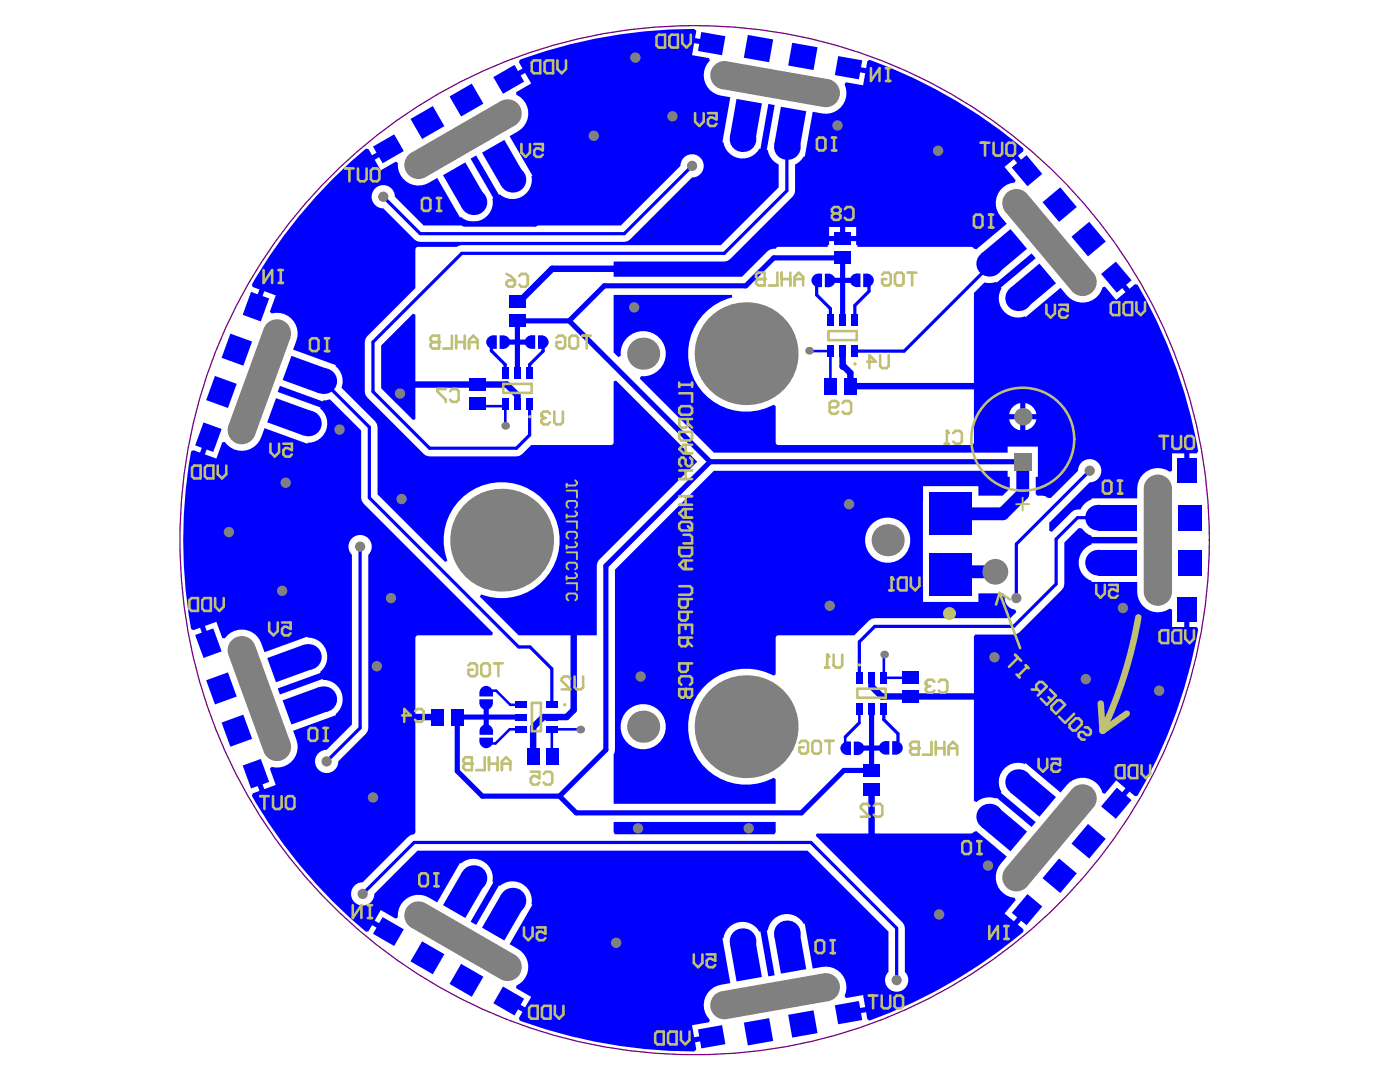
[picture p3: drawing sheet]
<svg xmlns="http://www.w3.org/2000/svg" width="279mm" height="216mm" viewBox="0 0 279 216" stroke-linecap="round" stroke-linejoin="round" font-family="sans-serif">
<circle cx="138.6" cy="107.8" r="102.7" fill="none" stroke="#800080" stroke-width=".26"/>
<g fill="#00f">
<path d="M105 67.4a1.86 1.86 0 0 1 1.8-.5v2.7a1.56 1.56 0 0 1-2.1-1.6z"/>
<path d="M107.4 66.9a1.56 1.56 0 0 1 2.1 1.7 1.66 1.66 0 0 1-2.1 1z"/>
<path d="M99.7 66.9a1.56 1.56 0 0 1 2.1 1.7 1.66 1.66 0 0 1-2.1 1z"/>
<path d="M97.3 67.4a1.86 1.86 0 0 1 1.9-.5v2.7a1.56 1.56 0 0 1-2.1-1.6z"/>
<path d="M172.3 54.6a1.56 1.56 0 0 1 2.1 1.6 1.66 1.66 0 0 1-2.1 1.1z"/>
<path d="M169.9 55.1a1.87 1.87 0 0 1 1.8-.5v2.7a1.56 1.56 0 0 1-2.1-1.7z"/>
<path d="M95.7 139.5h2.7a1.56 1.56 0 0 1-1.7 2.1 1.66 1.66 0 0 1-1-2.1z"/>
<path d="M96.2 137.1a1.35 1.35 0 0 1 1.6 0 1.35 1.35 0 0 1 .6 1.4v.5h-2.7a1.86 1.86 0 0 1 .5-1.9z"/>
<path d="M162.2 55.1a1.87 1.87 0 0 1 1.9-.5v2.7a1.56 1.56 0 0 1-2.1-1.7z"/>
<path d="M164.6 54.6a1.56 1.56 0 0 1 2.1 1.6 1.66 1.66 0 0 1-2.1 1.1z"/>
<path d="M96.2 144.8a1.35 1.35 0 0 1 1.6-.1 1.35 1.35 0 0 1 .6 1.4v.5h-2.7a1.86 1.86 0 0 1 .5-1.8z"/>
<path d="M95.7 147.2h2.7a1.56 1.56 0 0 1-1.7 2.1 1.66 1.66 0 0 1-1-2.1z"/>
<path d="M170.4 148a1.58 1.58 0 0 1 2.1 1.3 1.6 1.6 0 0 1-2.1 1.4z"/>
<path d="M168 148.5a1.86 1.86 0 0 1 1.8-.5v2.6a1.56 1.56 0 0 1-2.1-1.6z"/>
<path d="M175.7 148.4a1.86 1.86 0 0 1 1.8-.5v2.7a1.56 1.56 0 0 1-2.1-1.7z"/>
<path d="M178.1 147.9a1.56 1.56 0 0 1 2 1.6 1.66 1.66 0 0 1-2 1.1z"/>
<path d="M122.5 164h32.3v2l-.2 .5h-31.9l-.3-.5z"/>
<path d="M76.1 68.9l6.3-6.3 .5 .2v20.8l-.5 .2-6.3-6.3z"/>
<path d="M212.4 108.3l2.9-2.9h.6a3.6 3.6 0 0 0 2 1.5v.2h9.1v1.3h-9.1v.2a3.8 3.8 0 0 0-2.6 3.7 3.8 3.8 0 0 0 2.6 3.6v.2h9.1a5.6 5.6 0 0 0 1.2 4.9 4.1 4.1 0 0 0 5.2 .4l.5 .2v3.5h2.4v-3.5h1.1v3.5h1.4l.3 .4a100.1 100.1 0 0 1-12.1 33.3l-.5 .1-1.1-.9-2.2 2.6-.8-.7 2.2-2.6-1.8-1.6-2.3 2.7-.5-.2a4.1 4.1 0 0 0-7.1-1.5l-1.2 1.4-7-5.8-.2 .2a3.8 3.8 0 0 0-4.3 1.1 3.8 3.8 0 0 0-.3 4.4l-.2 .2 7 5.8-.8 1-7-5.8-.1 .1a3.8 3.8 0 0 0-3.9 .7l-.5-.2-.1-32.7 .3-.5h7.7l.6-.1 .6-.4 8.4-8.4 .4-.5 .1-.7z"/>
<path d="M41.1 87.1l1 .3-1.2 3.3 2.3 .8 1.2-3.3 .5 .1a4.1 4.1 0 0 0 7.2-1.1l.7-1.8 8.5 3.1 .1-.2h.6a3.9 3.9 0 0 0 3.2-2.8 3.9 3.9 0 0 0-1.3-4l.1-.2-8.6-3.1 .5-1.2 8.5 3.1 .1-.2 1.3-.2 6.3 6.2v13.4l.1 .6 .4 .6 25.8 25.8-.2 .5h-14.8l-.5 .3v38.9l-.2 .5-.7 .1-.5 .3-9.1 9.2h-.3a2.32 2.32 0 0 0-2 2.5 2.32 2.32 0 0 0 2.4 2.1 2.32 2.32 0 0 0 2.2-2.3l8.6-8.7h77.9l16.1 16.2v8a2.32 2.32 0 0 0 0 3.3 2.32 2.32 0 0 0 3.3 0 2.32 2.32 0 0 0 0-3.3v-8.7l-.1-.6-.4-.5-17.3-17.3 .2-.5h30.8l1.1-.5 6 5.1-1.2 1.5a4.1 4.1 0 0 0 2.8 6.7l.2 .5-2.2 2.7 1.8 1.5 2.3-2.6 .8 .6-2.3 2.7 1.1 .9v.5a101 101 0 0 1-30.7 17.7l-.4-.2-.3-1.4-3.4 .6-.1-1 3.4-.6-.5-2.4-3.4 .6-.3-.5a4.1 4.1 0 0 0-4.4-5.8l-1.9 .4-1.6-9-.2 .1-.3-.5a3.9 3.9 0 0 0-4-1.4 3.9 3.9 0 0 0-2.9 3.1l-.2 .1 1.6 8.9-1.3 .2-1.5-8.9h-.3l-.3-.5a3.9 3.9 0 0 0-4-1.3 3.9 3.9 0 0 0-2.8 3.1h-.2l1.6 9a5.6 5.6 0 0 0-4.6 2 4.1 4.1 0 0 0 .5 5.3l-.2 .5-3.4 .6 .4 2.4 3.4-.6 .2 1-3.4 .6 .3 1.4-.5 .4-4.9-.1a101.6 101.6 0 0 1-29.9-6.1l-.1-.4 .7-1.3-3-1.7 .5-.9 3 1.7 1.2-2.1-3-1.7 .1-.5a4.1 4.1 0 0 0 .3-7.3l-1.7-1 4.6-7.9-.2-.1v-.6a3.9 3.9 0 0 0-2.1-3.6 3.9 3.9 0 0 0-4.2 .6l-.2-.1-4.6 7.9-1.1-.7 4.6-7.9-.2-.1 .1-.5a3.9 3.9 0 0 0-2.2-3.7 3.9 3.9 0 0 0-4.2 .6l-.2-.1-4.6 7.9a5.6 5.6 0 0 0-4.8-1.4 4.1 4.1 0 0 0-3 4.3l-.4 .3-3-1.7-1.2 2.1 3 1.7-.5 .9-3-1.7-.8 1.2-.5 .1a100.4 100.4 0 0 1-22.7-27.1l.1-.5 1.4-.5-1.2-3.2 1-.4 1.1 3.3 2.3-.9-1.1-3.2 .3-.4a4.1 4.1 0 0 0 5-5.4l-.7-1.8 8.5-3.1v-.2l.4-.4a3.9 3.9 0 0 0 .6-4.2 3.9 3.9 0 0 0-3.5-2.2l-.1-.2-8.5 3.1-.5-1.2 8.6-3.1-.1-.2 .4-.4a3.9 3.9 0 0 0 .7-4.2 3.9 3.9 0 0 0-3.6-2.3l-.1-.2-8.5 3.1a5.6 5.6 0 0 0-2.8-4.1 4.1 4.1 0 0 0-5.1 1.4l-.5-.1-1.2-3.2-2.3 .8 1.2 3.3-1 .3-1.2-3.2-1.3 .4-.5-.2a100 100 0 0 1 0-35.4l.5-.3 1.3 .5zM70 107.7a2.29 2.29 0 0 0 .2 3v33.9l-5 5a2.32 2.32 0 0 0-2.3 2.3 2.32 2.32 0 0 0 2.3 2.4 2.32 2.32 0 0 0 2.3-2.4l5.5-5.5 .4-.5 .1-.6v-34.6a2.32 2.32 0 0 0-.1-3.4 2.32 2.32 0 0 0-3.4 .4z"/>
<path d="M66.5 35.6l3.6-3.4 2.9-2.5h.5l.8 1.3 3-1.7 .5 .8-3 1.8 1.2 2.1 3-1.7 .4 .2a4.1 4.1 0 0 0 6.2 4l1.6-1 4.6 7.9 .2-.1a3.9 3.9 0 0 0 4.4 .4 3.9 3.9 0 0 0 1.9-4.1l.2-.1-4.6-7.8 1.1-.7 4.6 7.9 .2-.1a3.9 3.9 0 0 0 4.4 .4 3.9 3.9 0 0 0 1.9-4l.2-.2-4.6-7.8a5.6 5.6 0 0 0 3.6-3.5 4.1 4.1 0 0 0-2.2-4.8l-.1-.5 3-1.7-1.2-2.2-3 1.8-.5-.9 3-1.7-.7-1.3 .1-.5a101.6 101.6 0 0 1 34.8-6.1l.5 .4-.3 1.4 3.4 .6-.2 1-3.4-.6-.4 2.4 3.4 .6 .2 .5a4.1 4.1 0 0 0 2.2 7l1.9 .3-1.6 9h.2a3.9 3.9 0 0 0 3.1 3.2 3.9 3.9 0 0 0 4-1.9h.3l1.5-9 1.3 .3-1.6 8.9 .2 .1a3.8 3.8 0 0 0 2.2 2.8v4.6l-11.5 11.5h-51.7l-1 .4h-7.8a.52 .52 0 0 0-.5 .5v7.7l-9.6 9.6-.4 .5-.1 .7v9.8l.1 .7 .4 .5 11.3 11.3 .5 .3 .6 .2h17.4l.6-.2 .5-.3 1.8-1.8h15.9a.52 .52 0 0 0 .6-.5v-12.2l.4-.2 16.3 16.2-19.9 19.9-.2 .9v13.9h-15.6l-7.7-7.8 .2-.4a11.6 11.6 0 0 0 15.6-9.4 11.6 11.6 0 0 0-12.9-12.9 11.6 11.6 0 0 0-9.4 15.6l-.4 .2-13.6-13.5v-13.4l-.1-.6-.3-.5-6.8-6.7a3.8 3.8 0 0 0-1.1-4.3v-.2l-8.5-3.1a5.6 5.6 0 0 0 .5-5 4.1 4.1 0 0 0-4.8-2.2l-.3-.4 1.1-3.3-2.3-.8-1.1 3.3-1-.4 1.2-3.2-1.4-.5-.1-.5a100.2 100.2 0 0 1 16.2-21.2zM75.1 37.4a2.31 2.31 0 0 0-.8 2.6 2.31 2.31 0 0 0 2.2 1.6l6.2 6.2 .5 .3 .7 .2h40.7l.6-.2 .5-.3 12.4-12.4a2.32 2.32 0 0 0 2.3-2.3 2.32 2.32 0 0 0-2.3-2.3 2.32 2.32 0 0 0-2.3 2.3l-11.9 11.9h-39.4l-5.7-5.7a2.31 2.31 0 0 0-1.3-2.1 2.31 2.31 0 0 0-2.4 .2z"/>
<path d="M122.7 113.7l19.8-19.8h58.6v1.2h.4v2.4l-1.4 1.4h-4.8v-1.9h-11.1v23.1h11.1v-1.7h4.9l.4 .5a2.3 2.3 0 0 0 2 2.7l.2 .6-1.2 1.1h-27l-.6 .2-.6 .3-2.9 3h-15.2a.52 .52 0 0 0-.5 .5v7.3l-.4 .2a11.6 11.6 0 0 0-17.1 10.2 11.6 11.6 0 0 0 17.1 10.2l.4 .3v4.9h-32.3v-9.8l.2-1zM172.6 107.8a4.5 4.5 0 0 0 9.1 0 4.5 4.5 0 0 0-9.1 0zM123.8 145a4.6 4.6 0 0 0 9.1 0 4.6 4.6 0 0 0-9.1 0z"/>
<path d="M122.5 52.2h22l.7-.1 .5-.4 12.5-12.5 .4-.5 .1-.6v-5.3a3.6 3.6 0 0 0 1.7-1.6l.2 .1 1.6-9a5.6 5.6 0 0 0 5-.3 4.1 4.1 0 0 0 1.3-5.2l.3-.4 3.4 .6 .5-2.4-3.4-.6 .1-1 3.4 .6 .3-1.4 .4-.3a101 101 0 0 1 30.7 17.7v.6l-1.1 .9 2.3 2.6-.8 .7-2.3-2.7-1.8 1.6 2.2 2.7-.2 .4a4.1 4.1 0 0 0-2.8 6.8l1.2 1.5-6 5-1.1-.4h-22.7v-.4h-.2v-.8h-5.4v.8h-.3v.4h-9.9l-.3 .1-.2 .2a2.02 2.02 0 0 0-1.7 .6l-5 5h-25.6zM168.7 45.3v1.8h2.2v-1.8zM165.5 45.3v1.8h2.2v-1.8z"/>
<path d="M122.5 58.8h23.6v.6a11.6 11.6 0 0 0-8 15.3 11.6 11.6 0 0 0 16.3 6.1l.4 .2v7.3a.52 .52 0 0 0 .5 .5h38.5a.52 .52 0 0 0 .6-.5v-29.8l2.1-2.1a3.6 3.6 0 0 0 2.3-.2l.1 .2 7-5.8 .8 .9-7 5.9 .2 .1a3.8 3.8 0 0 0 .3 4.5 3.8 3.8 0 0 0 4.3 1.1l.2 .2 7-5.9a5.6 5.6 0 0 0 4 3 4.1 4.1 0 0 0 4.3-3.1l.5-.1 2.3 2.7 1.8-1.6-2.2-2.7 .8-.6 2.2 2.6 1.1-.9 .5 .1a100.1 100.1 0 0 1 12.1 33.3l-.3 .4h-1.4v3.4h-1.1v-3.4h-2.4v3.4l-.5 .2a4.1 4.1 0 0 0-6.4 3.4v1.9h-9.1v.3a3.7 3.7 0 0 0-2.3 2l-1.2 .1-.5 .3-4 4-.5-.2v-1.6l8.1-8.1a2.32 2.32 0 0 0 2.3-2.3 2.32 2.32 0 0 0-2.3-2.3 2.32 2.32 0 0 0-2.3 2.3l-5.5 5.5-.7-.1a1.98 1.98 0 0 0-2-.4l-.3-.4v-3.4h.4v-6h-6v1.2h-58.6l-14.8-14.8 .2-.4a4.5 4.5 0 0 0 5-4.4 4.5 4.5 0 0 0-4.7-4.6 4.5 4.5 0 0 0-4.4 4.9l-.4 .3-.9-1zM204.6 80.4v2.2h2.2a2.69 2.69 0 0 0-2.2-2.2zM201.9 81.5l-.5 1.1h2.2v-2.2l-1.2 .5zM201.4 83.7a2.69 2.69 0 0 0 2.2 2.2v-2.2zM204.6 83.7v2.2a2.69 2.69 0 0 0 2.2-2.2z"/>
</g>
<path d="M161.5 70l4.2 .1 .1 7" fill="none" stroke="#00f" stroke-width=".51"/>
<path d="M138.1 33.1l-13.5 13.5M157 29.3v8.8l-12.5 12.5h-52.3M162.9 55.9l.1 2.9 2.7 2.8v2.3M217.5 93.9l-14.7 14.7v10.7M219.1 103.3h-4l-4.3 4.3v8.9l-8.5 8.5M72.4 178.4l10.3-10.3h79.1l17.2 17.1v10.4" fill="none" stroke="#00f" stroke-width=".64"/>
<path d="M168.2 70.1v3h.2l1.3 1.3-.1 2.7h25.8l.2 .1M196 139l.2 .1M173.9 157.6v10.1l-.1 .1" fill="none" stroke="#00f" stroke-width="1.3"/>
<path d="M165.7 55.9h4.9M168.2 51.5v12.4M168.2 51.4h-13.8l-5.6 5.6h-28.2M168.2 51.4v.1M141.7 92.1l-20.8 20.8M91.3 153.9l5 5h15.4M120.9 149.6l-9.2 9.3M173.9 149.3v4.4h-5.5l-8.5 8.5h-44.9l-3.3-3.3" fill="none" stroke="#00f" stroke-width="1"/>
<path d="M204.1 92.1v6.4l-4 4" fill="none" stroke="#00f" stroke-width="2.6"/>
<circle cx="200.4" cy="50.2" r=".32" fill="#00f"/>
<path d="M76.5 39.3l7.4 7.3h40.7M92.2 50.6l-17.8 17.7v9.8l11.3 11.3h17.4l2.6-2.6v-6.2M173.4 55.9v2.2l-2.8 2.8v3M200.4 50.2l-20 19.9h-9.8M64.5 76l9.2 9.2v14.1l29.8 29.8h2.3l4.3 4.4v7.1M98 68.3l.1 1.7 2.7 2.8v1.6M108.5 68.3l-.1 .1v1.7l-2.7 2.7v1.6M71.9 109.1v36.2l-6.7 6.6M202.3 125h-27.7l-3.1 3.1v7.2M171.5 144.2l-2.8 2.9M176.4 141.4v2.2l2.8 2.8v2.8" fill="none" stroke="#00f" stroke-width=".64"/>
<path d="M189.7 102.5h10.4M198.6 114.1h-8.4l-.5 .5" fill="none" stroke="#00f" stroke-width="2.6"/>
<path d="M110.3 41.2l-3.5 3.5h-14.2M120.6 57l-7 7M100.8 68.3h4.9M113.6 64l28.1 28.1h62.4M113.6 64h-10.3v10.4M120.9 112.9v36.7M97 140.6v4.9M104 143.1h-12.7v10.8M173.9 141.4v7.9M176.4 149.2l-4.9 .1" fill="none" stroke="#00f" stroke-width="1"/>
<path d="M123.7 53.6h-13.5l-6.6 6.6h-.3M80.3 76.7h20.8l2.2 2.2v1.7M114.5 125.8v15.9l-1.4 1.4h-4.7l-2 2v5.8M173.9 135.3v1.7l2 2h20.1M87.4 143.1h-6.2l-.1 .1" fill="none" stroke="#00f" stroke-width="1.3"/>
<path d="M95.3 80.6l.5 .4h4.6l.4-.3M100.8 80.6l.1 4.5M100.8 81.5h.1M97 137.8h2l2.8 2.8h2.2M176.4 135.2v.1M176.4 130.5v4.7M181.8 135.1l-.2 .2h-5.2M104 145.5h-2.3l-2.8 2.8h-1.9M115.9 145.5h-5.8v5.4M115.9 145.5h.1M168.7 147.1v2.2M171.5 141.4v2.8" fill="none" stroke="#00f" stroke-width=".51"/>
<g fill="#808080">
<path d="M47.3 127.1l1 2.6zM47.3 127.1a2.83 2.83 0 0 1 3.6 1.7l-2.6 .9z"/>
<path d="M45.6 130.7l2.7-1zM46.2 127.8l1.1-.7 1 2.6-2.7 1a2.82 2.82 0 0 1 .6-2.9z"/>
<path d="M55.3 149l.9 2.7zM52.6 150l2.7-1 .9 2.7a2.83 2.83 0 0 1-3.6-1.7z"/>
<path d="M55.3 149l2.6-.9zM55.3 149l2.6-.9a2.82 2.82 0 0 1-1.7 3.6z"/>
<path d="M81.1 181.3l2.4 1.4zM81.5 180.7a2.83 2.83 0 0 1 3.4-.5l-1.4 2.5-2.4-1.4z"/>
<path d="M83.5 182.7l-1.4 2.4zM81.1 181.3l2.4 1.4-1.4 2.4a2.82 2.82 0 0 1-1-3.8z"/>
<path d="M101.3 192.9l2.5 1.5zM101.3 192.9l2.5 1.5a2.83 2.83 0 0 1-3.9 1z"/>
<path d="M102.7 190.5l-1.4 2.4zM102.7 190.5a2.82 2.82 0 0 1 1.1 3.9l-2.5-1.5z"/>
<path d="M56.2 63.9l-.9 2.6zM56.2 63.9a2.82 2.82 0 0 1 1.7 3.6l-2.6-1z"/>
<path d="M52.6 65.6l2.7 .9zM53.3 64.5a2.83 2.83 0 0 1 2.9-.6l-.9 2.6-2.7-.9z"/>
<path d="M48.3 85.8l-1 2.7zM45.6 84.9l2.7 .9-1 2.7a2.82 2.82 0 0 1-1.7-3.6z"/>
<path d="M48.3 85.8l2.6 1zM48.3 85.8l2.6 1a2.82 2.82 0 0 1-3.6 1.7z"/>
<path d="M101.3 22.6l2.5-1.4zM101.3 22.6l2.5-1.4a2.82 2.82 0 0 1-1.1 3.9z"/>
<path d="M99.9 20.2l1.4 2.4zM99.9 20.2a2.83 2.83 0 0 1 3.9 1l-2.5 1.4z"/>
<path d="M81.1 34.3l2.4-1.4zM81.6 30.8l.5-.3 1.4 2.4-2.4 1.4a2.82 2.82 0 0 1 .5-3.5z"/>
<path d="M83.5 32.9l1.4 2.4zM81.1 34.3l2.4-1.4 1.4 2.4a2.83 2.83 0 0 1-3.8-1z"/>
<path d="M141.8 201.1l2.8-.5zM142.4 198.7l1.1-.7 .6-.2 .5 2.8-2.8 .5a2.82 2.82 0 0 1 .6-2.4z"/>
<path d="M144.6 200.6l.5 2.7zM141.8 201.1l2.8-.5 .5 2.7a2.82 2.82 0 0 1-3.3-2.2z"/>
<path d="M164.8 197l2.8-.5zM164.8 197l2.8-.5a2.82 2.82 0 0 1-2.3 3.3z"/>
<path d="M164.3 194.2l.5 2.8zM164.3 194.2a2.82 2.82 0 0 1 3.3 2.3l-2.8 .5z"/>
<path d="M202.8 175l-1.8 2.2zM200.7 173.2l2.1 1.8-1.8 2.2a2.82 2.82 0 0 1-.3-4z"/>
<path d="M202.8 175l2.2 1.9zM202.8 175l2.2 1.9a2.83 2.83 0 0 1-4 .3z"/>
<path d="M217.9 157.2l-1.8 2.1zM217.9 157.2a2.82 2.82 0 0 1 .3 3.9l-2.1-1.8z"/>
<path d="M213.9 157.5l2.2 1.8zM213.9 157.5a2.83 2.83 0 0 1 4-.3l-1.8 2.1z"/>
<path d="M164.8 18.6l2.8 .5zM164.8 18.6l2.8 .5a2.82 2.82 0 0 1-3.3 2.3z"/>
<path d="M165.3 15.8l-.5 2.8zM165.3 15.8a2.82 2.82 0 0 1 2.3 3.3l-2.8-.5z"/>
<path d="M141.8 14.5l2.8 .5zM142.7 12.9a2.82 2.82 0 0 1 2.4-.7l-.5 2.8-2.8-.5 .2-.6z"/>
<path d="M144.6 15l-.5 2.8zM141.8 14.5l2.8 .5-.5 2.8a2.82 2.82 0 0 1-2.3-3.3z"/>
<path d="M231.1 118.1v2.8zM228.3 118.1h2.8v2.8a2.82 2.82 0 0 1-2.8-2.8z"/>
<path d="M231.1 118.1h2.8zM231.1 118.1h2.8a2.82 2.82 0 0 1-2.8 2.8z"/>
<path d="M231.1 94.7v2.8zM231.1 94.7a2.82 2.82 0 0 1 2.8 2.8h-2.8z"/>
<path d="M228.3 97.5h2.8zM228.9 95.8a2.82 2.82 0 0 1 2.2-1.1v2.8h-2.8v-.6z"/>
<path d="M216.1 56.3l1.8 2.1zM213.9 58.1l2.2-1.8 1.8 2.1a2.83 2.83 0 0 1-4-.3z"/>
<path d="M216.1 56.3l2.1-1.9zM216.1 56.3l2.1-1.9a2.82 2.82 0 0 1-.3 4z"/>
<path d="M201 38.4l1.8 2.1zM201 38.4a2.83 2.83 0 0 1 4 .3l-2.2 1.8z"/>
<path d="M200.7 42.3l2.1-1.8zM201 38.4l1.8 2.1-2.1 1.8a2.82 2.82 0 0 1 .3-3.9z"/>
<circle cx="72.4" cy="178.4" r="1.03"/>
<circle cx="179" cy="195.6" r="1.03"/>
<circle cx="198.5" cy="131.1" r="1.03"/>
<circle cx="197.2" cy="172.7" r="1.03"/>
<circle cx="202.8" cy="119.3" r="1.03"/>
<circle cx="201.4" cy="168" r=".51"/>
<circle cx="203.1" cy="166" r=".51"/>
<circle cx="199.2" cy="166.2" r=".51"/>
<circle cx="200.9" cy="164.2" r=".51"/>
<circle cx="197.1" cy="164.3" r=".51"/>
<circle cx="198.7" cy="162.4" r=".51"/>
<circle cx="208.8" cy="159.1" r=".51"/>
<circle cx="207.2" cy="161.1" r=".51"/>
<circle cx="206.7" cy="157.3" r=".51"/>
<circle cx="205" cy="159.3" r=".51"/>
<circle cx="204.5" cy="155.5" r=".51"/>
<circle cx="202.9" cy="157.5" r=".51"/>
<circle cx="212.3" cy="173.8" r=".51"/>
<circle cx="216.4" cy="168.8" r=".51"/>
<circle cx="218.1" cy="166.9" r=".51"/>
<circle cx="210.7" cy="175.7" r=".51"/>
<circle cx="159.4" cy="192.2" r=".51"/>
<circle cx="156.9" cy="192.7" r=".51"/>
<circle cx="158.9" cy="189.4" r=".51"/>
<circle cx="156.4" cy="189.9" r=".51"/>
<circle cx="158.4" cy="186.7" r=".51"/>
<circle cx="155.9" cy="187.1" r=".51"/>
<circle cx="148" cy="194.2" r=".51"/>
<circle cx="150.5" cy="193.8" r=".51"/>
<circle cx="147.5" cy="191.4" r=".51"/>
<circle cx="150.1" cy="191" r=".51"/>
<circle cx="147" cy="188.7" r=".51"/>
<circle cx="149.6" cy="188.2" r=".51"/>
<circle cx="159" cy="204.5" r=".51"/>
<circle cx="152.6" cy="205.7" r=".51"/>
<circle cx="150.1" cy="206.1" r=".51"/>
<circle cx="161.5" cy="204.1" r=".51"/>
<circle cx="90.2" cy="180" r=".51"/>
<circle cx="92.5" cy="181.3" r=".51"/>
<circle cx="91.6" cy="177.6" r=".51"/>
<circle cx="93.9" cy="178.9" r=".51"/>
<circle cx="93.1" cy="175.1" r=".51"/>
<circle cx="95.3" cy="176.4" r=".51"/>
<circle cx="100.2" cy="185.8" r=".51"/>
<circle cx="98" cy="184.5" r=".51"/>
<circle cx="101.7" cy="183.4" r=".51"/>
<circle cx="99.4" cy="182.1" r=".51"/>
<circle cx="103.1" cy="180.9" r=".51"/>
<circle cx="100.8" cy="179.6" r=".51"/>
<circle cx="86.4" cy="191.8" r=".51"/>
<circle cx="92" cy="195" r=".51"/>
<circle cx="94.2" cy="196.3" r=".51"/>
<circle cx="84.2" cy="190.5" r=".51"/>
<circle cx="90.2" cy="35.5" r=".51"/>
<circle cx="92.5" cy="34.3" r=".51"/>
<circle cx="91.6" cy="38" r=".51"/>
<circle cx="93.9" cy="36.7" r=".51"/>
<circle cx="93.1" cy="40.4" r=".51"/>
<circle cx="95.3" cy="39.2" r=".51"/>
<circle cx="100.2" cy="29.8" r=".51"/>
<circle cx="98" cy="31.1" r=".51"/>
<circle cx="101.7" cy="32.2" r=".51"/>
<circle cx="99.4" cy="33.5" r=".51"/>
<circle cx="103.1" cy="34.7" r=".51"/>
<circle cx="100.8" cy="35.9" r=".51"/>
<circle cx="86.4" cy="23.8" r=".51"/>
<circle cx="92" cy="20.6" r=".51"/>
<circle cx="94.2" cy="19.3" r=".51"/>
<circle cx="84.2" cy="25.1" r=".51"/>
<circle cx="59" cy="72.7" r=".51"/>
<circle cx="58.2" cy="75.1" r=".51"/>
<circle cx="61.7" cy="73.7" r=".51"/>
<circle cx="60.8" cy="76.1" r=".51"/>
<circle cx="64.4" cy="74.6" r=".51"/>
<circle cx="63.5" cy="77" r=".51"/>
<circle cx="55.1" cy="83.5" r=".51"/>
<circle cx="56" cy="81.1" r=".51"/>
<circle cx="57.7" cy="84.5" r=".51"/>
<circle cx="58.6" cy="82.1" r=".51"/>
<circle cx="60.4" cy="85.5" r=".51"/>
<circle cx="61.3" cy="83.1" r=".51"/>
<circle cx="46.8" cy="71" r=".51"/>
<circle cx="44.6" cy="77" r=".51"/>
<circle cx="43.8" cy="79.4" r=".51"/>
<circle cx="47.7" cy="68.6" r=".51"/>
<circle cx="59" cy="142.9" r=".51"/>
<circle cx="58.2" cy="140.5" r=".51"/>
<circle cx="61.7" cy="141.9" r=".51"/>
<circle cx="60.8" cy="139.5" r=".51"/>
<circle cx="64.4" cy="141" r=".51"/>
<circle cx="63.5" cy="138.5" r=".51"/>
<circle cx="55.1" cy="132" r=".51"/>
<circle cx="56" cy="134.4" r=".51"/>
<circle cx="57.8" cy="131.1" r=".51"/>
<circle cx="58.6" cy="133.5" r=".51"/>
<circle cx="60.4" cy="130.1" r=".51"/>
<circle cx="61.3" cy="132.5" r=".51"/>
<circle cx="46.8" cy="144.6" r=".51"/>
<circle cx="44.6" cy="138.6" r=".51"/>
<circle cx="43.8" cy="136.2" r=".51"/>
<circle cx="47.7" cy="147" r=".51"/>
<circle cx="159.4" cy="23.4" r=".51"/>
<circle cx="156.9" cy="22.9" r=".51"/>
<circle cx="158.9" cy="26.1" r=".51"/>
<circle cx="156.4" cy="25.7" r=".51"/>
<circle cx="158.4" cy="28.9" r=".51"/>
<circle cx="155.9" cy="28.5" r=".51"/>
<circle cx="148" cy="21.4" r=".51"/>
<circle cx="150.5" cy="21.8" r=".51"/>
<circle cx="147.5" cy="24.1" r=".51"/>
<circle cx="150.1" cy="24.6" r=".51"/>
<circle cx="147" cy="26.9" r=".51"/>
<circle cx="149.6" cy="27.4" r=".51"/>
<circle cx="159" cy="11" r=".51"/>
<circle cx="152.6" cy="9.9" r=".51"/>
<circle cx="150.1" cy="9.5" r=".51"/>
<circle cx="161.5" cy="11.5" r=".51"/>
<circle cx="225.4" cy="102" r=".51"/>
<circle cx="225.4" cy="104.6" r=".51"/>
<circle cx="222.6" cy="102" r=".51"/>
<circle cx="222.6" cy="104.6" r=".51"/>
<circle cx="219.8" cy="102" r=".51"/>
<circle cx="219.8" cy="104.6" r=".51"/>
<circle cx="225.4" cy="113.6" r=".51"/>
<circle cx="225.4" cy="111" r=".51"/>
<circle cx="222.6" cy="113.6" r=".51"/>
<circle cx="222.6" cy="111" r=".51"/>
<circle cx="219.8" cy="113.6" r=".51"/>
<circle cx="219.8" cy="111" r=".51"/>
<circle cx="237.5" cy="104.6" r=".51"/>
<circle cx="237.5" cy="111" r=".51"/>
<circle cx="237.5" cy="113.6" r=".51"/>
<circle cx="237.5" cy="102" r=".51"/>
<circle cx="201.4" cy="47.6" r=".51"/>
<circle cx="203.1" cy="49.6" r=".51"/>
<circle cx="199.2" cy="49.4" r=".51"/>
<circle cx="200.9" cy="51.4" r=".51"/>
<circle cx="197.1" cy="51.2" r=".51"/>
<circle cx="198.7" cy="53.2" r=".51"/>
<circle cx="208.8" cy="56.4" r=".51"/>
<circle cx="207.2" cy="54.5" r=".51"/>
<circle cx="206.7" cy="58.3" r=".51"/>
<circle cx="205" cy="56.3" r=".51"/>
<circle cx="204.5" cy="60.1" r=".51"/>
<circle cx="202.9" cy="58.1" r=".51"/>
<circle cx="212.3" cy="41.8" r=".51"/>
<circle cx="216.4" cy="46.7" r=".51"/>
<circle cx="218.1" cy="48.7" r=".51"/>
<circle cx="210.7" cy="39.8" r=".51"/>
<circle cx="118.5" cy="27.1" r="1.03"/>
<circle cx="167.1" cy="25" r="1.03"/>
<circle cx="126.8" cy="11.5" r="1.03"/>
<circle cx="134.2" cy="23.2" r="1.03"/>
<circle cx="187.2" cy="30.1" r="1.03"/>
<circle cx="138.1" cy="33.1" r="1.03"/>
<circle cx="165.6" cy="120.9" r="1.03"/>
<circle cx="198.6" cy="114.1" r="2.57"/>
<circle cx="169.4" cy="100.6" r="1.03"/>
<circle cx="67.8" cy="85.7" r="1.03"/>
<circle cx="123" cy="188.1" r="1.03"/>
<circle cx="187.4" cy="182.5" r="1.03"/>
<circle cx="231.3" cy="137.8" r="1.03"/>
<circle cx="224.1" cy="121.3" r="1.03"/>
<circle cx="217.5" cy="93.9" r="1.03"/>
<circle cx="76.5" cy="39.3" r="1.03"/>
<circle cx="126.6" cy="61.3" r="1.03"/>
<circle cx="79.8" cy="78.5" r="1.03"/>
<circle cx="57" cy="96.3" r="1.03"/>
<circle cx="216.7" cy="135.5" r="1.03"/>
<circle cx="149.4" cy="165.3" r="1.03"/>
<circle cx="127.8" cy="135" r="1.03"/>
<circle cx="127.3" cy="165.3" r="1.03"/>
<circle cx="56.3" cy="117.9" r="1.03"/>
<circle cx="78" cy="119.3" r="1.03"/>
<circle cx="80.1" cy="99.6" r="1.03"/>
<circle cx="71.9" cy="109.1" r="1.03"/>
<circle cx="45.7" cy="106.2" r="1.03"/>
<circle cx="74.4" cy="159.1" r="1.03"/>
<circle cx="75.2" cy="132.9" r="1.03"/>
<circle cx="65.2" cy="151.9" r="1.03"/>
<circle cx="115.8" cy="145.6" r=".77"/>
<circle cx="128.4" cy="145" r="3.2"/>
<circle cx="100.1" cy="107.8" r="10.3"/>
<circle cx="100.8" cy="85" r=".77"/>
<circle cx="128.4" cy="70.6" r="3.2"/>
<circle cx="148.9" cy="145" r="10.3"/>
<circle cx="176.4" cy="130.6" r=".77"/>
<circle cx="177.2" cy="107.8" r="3.2"/>
<circle cx="148.9" cy="70.6" r="10.3"/>
<circle cx="161.5" cy="70" r=".77"/>
<circle cx="204.1" cy="83.1" r="1.73"/>
</g>
<g fill="#808080">
<path d="M47.3 127.1l3.6 1.7 7 19.3-1.7 3.6-3.6-1.7-7-19.3z" fill-rule="evenodd"/>
<path d="M81.1 181.3l3.8-1.1 17.8 10.3 1.1 3.9-3.9 1-17.8-10.3z" fill-rule="evenodd"/>
<path d="M52.6 65.6l3.6-1.7 1.7 3.6-7 19.3-3.6 1.7-1.7-3.6z" fill-rule="evenodd"/>
<path d="M82.1 30.5l17.8-10.3 3.9 1-1.1 3.9-17.8 10.2-3.8-1z" fill-rule="evenodd"/>
<path d="M144.1 197.8l20.2-3.6 3.3 2.3-2.3 3.3-20.2 3.5-3.3-2.2z" fill-rule="evenodd"/>
<path d="M213.9 157.5l4-.3 .3 3.9-13.2 15.8-4 .3-.3-4z" fill-rule="evenodd"/>
<path d="M141.8 14.5l3.3-2.3 20.2 3.6 2.3 3.3-3.3 2.3-20.2-3.6z" fill-rule="evenodd"/>
<path d="M228.3 97.5l2.8-2.8 2.8 2.8v20.6l-2.8 2.8-2.8-2.8z" fill-rule="evenodd"/>
<path d="M202.4 90.4h3.4v3.5h-3.4z" fill-rule="evenodd"/>
<path d="M201 38.4l4 .3 13.2 15.7-.3 4-4-.3-13.2-15.8z" fill-rule="evenodd"/>
</g>
<g fill="#00f">
<path d="M199.1 161l5.9 4.9-3.3 4-5.9-5z" fill-rule="evenodd"/>
<path d="M204.8 154.1l5.9 5-3.3 3.9-5.9-5z" fill-rule="evenodd"/>
<path d="M222.9 157.2l2.9 2.4-3.1 3.8-3-2.5z" fill-rule="evenodd"/>
<path d="M205.1 178.4l2.9 2.5-3.1 3.7-3-2.5z" fill-rule="evenodd"/>
<path d="M211.4 171.3l3.5 3-3.3 3.9-3.5-3z" fill-rule="evenodd"/>
<path d="M217.1 164.4l3.6 3-3.3 3.9-3.6-3z" fill-rule="evenodd"/>
<path d="M154.5 186.7l5.1-.9 1.3 7.6-5.1 .9z" fill-rule="evenodd"/>
<path d="M145.7 188.3l5-.9 1.4 7.5-5.1 .9z" fill-rule="evenodd"/>
<path d="M139.3 205.4l4.8-.8 .7 3.7-4.8 .9z" fill-rule="evenodd"/>
<path d="M166.6 200.6l4.8-.9 .7 3.8-4.8 .9z" fill-rule="evenodd"/>
<path d="M157.3 202.5l5.1-.9 .8 4.6-5.1 .8z" fill-rule="evenodd"/>
<path d="M148.4 204.1l5.1-.9 .8 4.5-5.1 .9z" fill-rule="evenodd"/>
<path d="M92.3 173.9l4.4 2.6-3.8 6.7-4.5-2.6z" fill-rule="evenodd"/>
<path d="M100 178.4l4.5 2.6-3.9 6.7-4.4-2.6z" fill-rule="evenodd"/>
<path d="M100.4 196.9l4.2 2.4-1.9 3.3-4.2-2.4z" fill-rule="evenodd"/>
<path d="M76.4 183l4.2 2.4-1.9 3.4-4.3-2.5z" fill-rule="evenodd"/>
<path d="M84.2 187.8l4.5 2.6-2.3 4-4.5-2.6z" fill-rule="evenodd"/>
<path d="M92 192.3l4.5 2.6-2.3 4-4.5-2.6z" fill-rule="evenodd"/>
<path d="M88.4 35l4.5-2.6 3.8 6.7-4.4 2.5z" fill-rule="evenodd"/>
<path d="M96.2 30.5l4.4-2.6 3.9 6.7-4.5 2.5z" fill-rule="evenodd"/>
<path d="M98.5 15.4l4.2-2.4 1.9 3.3-4.2 2.4z" fill-rule="evenodd"/>
<path d="M74.4 29.2l4.3-2.4 1.9 3.3-4.2 2.5z" fill-rule="evenodd"/>
<path d="M81.9 23.7l4.5-2.5 2.3 4-4.5 2.5z" fill-rule="evenodd"/>
<path d="M89.7 19.2l4.5-2.5 2.3 4-4.5 2.5z" fill-rule="evenodd"/>
<path d="M58.2 71l7.2 2.6-1.8 4.9-7.2-2.7z" fill-rule="evenodd"/>
<path d="M55.1 79.4l7.2 2.7-1.7 4.8-7.3-2.6z" fill-rule="evenodd"/>
<path d="M40.6 84.3l3.6 1.3-1.6 4.6-3.7-1.3z" fill-rule="evenodd"/>
<path d="M50.1 58.2l3.6 1.4-1.6 4.5-3.7-1.3z" fill-rule="evenodd"/>
<path d="M46 66.6l4.3 1.5-1.7 4.9-4.4-1.6z" fill-rule="evenodd"/>
<path d="M42.9 75l4.3 1.6-1.7 4.8-4.4-1.6z" fill-rule="evenodd"/>
<path d="M56.4 139.7l7.2-2.6 1.8 4.8-7.2 2.7z" fill-rule="evenodd"/>
<path d="M53.3 131.3l7.3-2.6 1.7 4.8-7.2 2.6z" fill-rule="evenodd"/>
<path d="M38.9 126.7l3.7-1.3 1.6 4.6-3.6 1.3z" fill-rule="evenodd"/>
<path d="M48.4 152.8l3.7-1.4 1.6 4.6-3.6 1.3z" fill-rule="evenodd"/>
<path d="M44.2 144.2l4.4-1.6 1.7 4.8-4.3 1.6z" fill-rule="evenodd"/>
<path d="M41.1 135.7l4.4-1.5 1.7 4.8-4.3 1.6z" fill-rule="evenodd"/>
<path d="M155.8 21.3l5.1 .9-1.3 7.6-5.1-.9z" fill-rule="evenodd"/>
<path d="M147 19.7l5.1 .9-1.4 7.6-5-.9z" fill-rule="evenodd"/>
<path d="M140 6.4l4.8 .8-.7 3.8-4.8-.8z" fill-rule="evenodd"/>
<path d="M167.3 11.2l4.8 .8-.7 3.8-4.8-.8z" fill-rule="evenodd"/>
<path d="M158.1 8.5l5.1 .9-.8 4.6-5.1-.9z" fill-rule="evenodd"/>
<path d="M149.2 7l5.1 .9-.8 4.5-5.1-.9z" fill-rule="evenodd"/>
<path d="M219.1 100.7h7.7v5.2h-7.7z" fill-rule="evenodd"/>
<path d="M219.1 109.7h7.7v5.1h-7.7z" fill-rule="evenodd"/>
<path d="M234.9 119.2h3.9v4.9h-3.9z" fill-rule="evenodd"/>
<path d="M234.9 91.5h3.9v4.9h-3.9z" fill-rule="evenodd"/>
<path d="M235.2 100.7h4.6v5.2h-4.6z" fill-rule="evenodd"/>
<path d="M235.2 109.7h4.6v5.1h-4.6z" fill-rule="evenodd"/>
<path d="M195.8 50.7l5.9-5 3.3 3.9-5.9 5z" fill-rule="evenodd"/>
<path d="M201.5 57.5l5.9-4.9 3.3 3.9-5.9 5z" fill-rule="evenodd"/>
<path d="M219.7 54.7l3-2.5 3.1 3.7-2.9 2.5z" fill-rule="evenodd"/>
<path d="M201.9 33.4l3-2.4 3.1 3.7-2.9 2.5z" fill-rule="evenodd"/>
<path d="M208.1 40.3l3.5-2.9 3.3 3.9-3.5 3z" fill-rule="evenodd"/>
<path d="M213.8 47.2l3.6-2.9 3.3 3.9-3.6 3z" fill-rule="evenodd"/>
<path d="M105.1 68.3l.6-.7 .6 .7-.6 .6z" fill-rule="evenodd"/>
<path d="M107.9 68.3l.6-.7 .7 .7-.7 .6z" fill-rule="evenodd"/>
<path d="M100.2 68.3l.6-.7 .7 .7-.7 .6z" fill-rule="evenodd"/>
<path d="M97.4 68.3l.6-.7 .6 .7-.6 .6z" fill-rule="evenodd"/>
<path d="M101.6 58.9h3.3v2.6h-3.3z" fill-rule="evenodd"/>
<path d="M101.6 62.7h3.3v2.6h-3.3z" fill-rule="evenodd"/>
<path d="M166.5 50.2h3.3v2.5h-3.3z" fill-rule="evenodd"/>
<path d="M166.5 46.3h3.3v2.6h-3.3z" fill-rule="evenodd"/>
<path d="M172.8 55.9l.6-.6 .7 .6-.7 .7z" fill-rule="evenodd"/>
<path d="M170 55.9l.6-.6 .6 .6-.6 .7z" fill-rule="evenodd"/>
<path d="M165.1 62.7h1.3v2.4h-1.3z" fill-rule="evenodd"/>
<path d="M167.5 62.7h1.3v2.4h-1.3z" fill-rule="evenodd"/>
<path d="M170 62.7h1.2v2.4h-1.2z" fill-rule="evenodd"/>
<path d="M165.1 68.9h1.3v2.3h-1.3z" fill-rule="evenodd"/>
<path d="M167.5 68.9h1.3v2.3h-1.3z" fill-rule="evenodd"/>
<path d="M170 68.9h1.2v2.3h-1.2z" fill-rule="evenodd"/>
<path d="M105.1 79.4h1.2v2.3h-1.2z" fill-rule="evenodd"/>
<path d="M102.6 79.4h1.3v2.3h-1.3z" fill-rule="evenodd"/>
<path d="M100.2 79.4h1.3v2.3h-1.3z" fill-rule="evenodd"/>
<path d="M105.1 73.3h1.2v2.3h-1.2z" fill-rule="evenodd"/>
<path d="M102.6 73.3h1.3v2.3h-1.3z" fill-rule="evenodd"/>
<path d="M100.2 73.3h1.3v2.3h-1.3z" fill-rule="evenodd"/>
<path d="M96.4 140.6l.6-.6 .7 .6-.7 .7z" fill-rule="evenodd"/>
<path d="M96.4 137.8l.6-.6 .7 .6-.7 .7z" fill-rule="evenodd"/>
<path d="M93.6 79.3h3.4v2.6h-3.4z" fill-rule="evenodd"/>
<path d="M93.6 75.4h3.4v2.6h-3.4z" fill-rule="evenodd"/>
<path d="M86.1 141.4h2.6v3.3h-2.6z" fill-rule="evenodd"/>
<path d="M90 141.4h2.5v3.3h-2.5z" fill-rule="evenodd"/>
<path d="M162.3 55.9l.6-.6 .6 .6-.6 .7z" fill-rule="evenodd"/>
<path d="M165.1 55.9l.6-.6 .7 .6-.7 .7z" fill-rule="evenodd"/>
<path d="M96.4 145.5l.6-.6 .7 .6-.7 .7z" fill-rule="evenodd"/>
<path d="M96.4 148.3l.6-.6 .7 .6-.7 .7z" fill-rule="evenodd"/>
<path d="M109 140h2.3v1.3h-2.3z" fill-rule="evenodd"/>
<path d="M109 142.4h2.3v1.3h-2.3z" fill-rule="evenodd"/>
<path d="M109 144.9h2.3v1.3h-2.3z" fill-rule="evenodd"/>
<path d="M102.8 140h2.3v1.3h-2.3z" fill-rule="evenodd"/>
<path d="M102.8 142.4h2.3v1.3h-2.3z" fill-rule="evenodd"/>
<path d="M102.8 144.9h2.3v1.3h-2.3z" fill-rule="evenodd"/>
<path d="M172.3 152.4h3.3v2.6h-3.3z" fill-rule="evenodd"/>
<path d="M172.3 156.3h3.3v2.6h-3.3z" fill-rule="evenodd"/>
<path d="M109 149.2h2.5v3.4h-2.5z" fill-rule="evenodd"/>
<path d="M105.1 149.2h2.6v3.4h-2.6z" fill-rule="evenodd"/>
<path d="M164.5 75.4h2.6v3.3h-2.6z" fill-rule="evenodd"/>
<path d="M168.4 75.4h2.5v3.3h-2.5z" fill-rule="evenodd"/>
<path d="M185.5 98.3h8.5v8.5h-8.5z" fill-rule="evenodd"/>
<path d="M185.5 110.4h8.5v8.4h-8.5z" fill-rule="evenodd"/>
<path d="M170.9 134.1h1.2v2.3h-1.2z" fill-rule="evenodd"/>
<path d="M173.3 134.1h1.3v2.3h-1.3z" fill-rule="evenodd"/>
<path d="M175.7 134.1h1.3v2.3h-1.3z" fill-rule="evenodd"/>
<path d="M170.9 140.3h1.2v2.3h-1.2z" fill-rule="evenodd"/>
<path d="M173.3 140.3h1.3v2.3h-1.3z" fill-rule="evenodd"/>
<path d="M175.7 140.3h1.3v2.3h-1.3z" fill-rule="evenodd"/>
<path d="M170.9 149.3l.6-.6 .6 .6-.6 .6z" fill-rule="evenodd"/>
<path d="M168 149.3l.7-.6 .6 .6-.6 .6z" fill-rule="evenodd"/>
<path d="M175.7 149.2l.7-.6 .6 .6-.6 .7z" fill-rule="evenodd"/>
<path d="M178.6 149.2l.6-.6 .6 .6-.6 .7z" fill-rule="evenodd"/>
<path d="M180.1 133.8h3.3v2.6h-3.3z" fill-rule="evenodd"/>
<path d="M180.1 137.7h3.3v2.6h-3.3z" fill-rule="evenodd"/>
</g>
<g fill="#00f">
<path d="M105.7 68.3h.6zM105.7 68.3h.6a.64 .64 0 0 1-.6 .6z"/>
<path d="M105.7 67.6v.7zM105.7 67.6a.64 .64 0 0 1 .6 .7h-.6z"/>
<path d="M105.1 68.3h.6zM105.2 67.8l.5-.2v.7h-.6z"/>
<path d="M105.7 68.3v.6zM105.1 68.3h.6v.6a.64 .64 0 0 1-.6-.6z"/>
<path d="M108.5 68.3h.7zM108.5 68.3h.7a.64 .64 0 0 1-.7 .6z"/>
<path d="M108.5 67.6v.7zM108.5 67.6a.64 .64 0 0 1 .7 .7h-.7z"/>
<path d="M107.9 68.3h.6zM108.1 67.8l.4-.2v.7h-.6z"/>
<path d="M108.5 68.3v.6zM107.9 68.3h.6v.6a.64 .64 0 0 1-.6-.6z"/>
<path d="M100.2 68.3h.6zM100.4 67.8l.4-.2v.7h-.6z"/>
<path d="M100.8 68.3v.6zM100.2 68.3h.6v.6a.64 .64 0 0 1-.6-.6z"/>
<path d="M100.8 68.3h.7zM100.8 68.3h.7a.64 .64 0 0 1-.7 .6z"/>
<path d="M100.8 67.6v.7zM100.8 67.6a.64 .64 0 0 1 .7 .7h-.7z"/>
<path d="M97.4 68.3h.6zM97.5 67.8l.5-.2v.7h-.6z"/>
<path d="M98 68.3v.6zM97.4 68.3h.6v.6a.64 .64 0 0 1-.6-.6z"/>
<path d="M98 68.3h.6zM98 68.3h.6a.64 .64 0 0 1-.6 .6z"/>
<path d="M98 67.6v.7zM98 67.6a.64 .64 0 0 1 .6 .7h-.6z"/>
<path d="M173.4 55.9h.7zM173.4 55.9h.7a.64 .64 0 0 1-.7 .7z"/>
<path d="M173.4 55.3v.6zM173.4 55.3a.64 .64 0 0 1 .7 .6h-.7z"/>
<path d="M172.8 55.9h.6zM173 55.5l.4-.2v.6h-.6z"/>
<path d="M173.4 55.9v.7zM172.8 55.9h.6v.7a.64 .64 0 0 1-.6-.7z"/>
<path d="M170.6 55.9h.6zM170.6 55.9h.6a.64 .64 0 0 1-.6 .7z"/>
<path d="M170.6 55.3v.6zM170.6 55.3a.64 .64 0 0 1 .6 .6h-.6z"/>
<path d="M170 55.9h.6zM170.2 55.5l.4-.2v.6h-.6z"/>
<path d="M170.6 55.9v.7zM170 55.9h.6v.7a.64 .64 0 0 1-.6-.7z"/>
<path d="M97 140v.6zM97 140a.64 .64 0 0 1 .7 .6h-.7z"/>
<path d="M96.4 140.6h.6zM96.6 140.2l.4-.2v.6h-.6z"/>
<path d="M97 140.6v.7zM96.4 140.6h.6v.7a.64 .64 0 0 1-.6-.7z"/>
<path d="M97 140.6h.7zM97 140.6h.7a.64 .64 0 0 1-.7 .7z"/>
<path d="M97 137.2v.6zM97 137.2a.64 .64 0 0 1 .7 .6h-.7z"/>
<path d="M96.4 137.8h.6zM96.6 137.4l.4-.2v.6h-.6z"/>
<path d="M97 137.8v.7zM96.4 137.8h.6v.7a.64 .64 0 0 1-.6-.7z"/>
<path d="M97 137.8h.7zM97 137.8h.7a.64 .64 0 0 1-.7 .7z"/>
<path d="M162.3 55.9h.6zM162.4 55.5l.5-.2v.6h-.6z"/>
<path d="M162.9 55.9v.7zM162.3 55.9h.6v.7a.64 .64 0 0 1-.6-.7z"/>
<path d="M162.9 55.9h.6zM162.9 55.9h.6a.64 .64 0 0 1-.6 .7z"/>
<path d="M162.9 55.3v.6zM162.9 55.3a.64 .64 0 0 1 .6 .6h-.6z"/>
<path d="M165.1 55.9h.6zM165.3 55.5l.4-.2v.6h-.6z"/>
<path d="M165.7 55.9v.7zM165.1 55.9h.6v.7a.64 .64 0 0 1-.6-.7z"/>
<path d="M165.7 55.9h.7zM165.7 55.9h.7a.64 .64 0 0 1-.7 .7z"/>
<path d="M165.7 55.3v.6zM165.7 55.3a.64 .64 0 0 1 .7 .6h-.7z"/>
<path d="M97 145.5v.7zM96.4 145.5h.6v.7a.64 .64 0 0 1-.6-.7z"/>
<path d="M97 145.5h.7zM97 145.5h.7a.64 .64 0 0 1-.7 .7z"/>
<path d="M97 144.9v.6zM97 144.9a.64 .64 0 0 1 .7 .6h-.7z"/>
<path d="M96.4 145.5h.6zM96.6 145.1l.4-.2v.6h-.6z"/>
<path d="M97 148.3v.7zM96.4 148.3h.6v.7a.64 .64 0 0 1-.6-.7z"/>
<path d="M97 148.3h.7zM97 148.3h.7a.64 .64 0 0 1-.7 .7z"/>
<path d="M97 147.7v.6zM97 147.7a.64 .64 0 0 1 .7 .6h-.7z"/>
<path d="M96.4 148.3h.6zM96.6 147.9l.4-.2v.6h-.6z"/>
<path d="M170.9 149.3h.6zM171 148.8l.5-.1v.6h-.6z"/>
<path d="M171.5 149.3v.6zM170.9 149.3h.6v.6a.64 .64 0 0 1-.6-.6z"/>
<path d="M171.5 149.3h.6zM171.5 149.3h.6a.64 .64 0 0 1-.6 .6z"/>
<path d="M171.5 148.7v.6zM171.5 148.7a.64 .64 0 0 1 .6 .6h-.6z"/>
<path d="M168 149.3h.7zM168.2 148.8l.5-.1v.6h-.7z"/>
<path d="M168.7 149.3v.6zM168 149.3h.7v.6a.64 .64 0 0 1-.7-.6z"/>
<path d="M168.7 149.3h.6zM168.7 149.3h.6a.64 .64 0 0 1-.6 .6z"/>
<path d="M168.7 148.7v.6zM168.7 148.7a.64 .64 0 0 1 .6 .6h-.6z"/>
<path d="M176.4 149.2h.6zM176.4 149.2h.6a.64 .64 0 0 1-.6 .7z"/>
<path d="M176.4 148.6v.6zM176.4 148.6a.64 .64 0 0 1 .6 .6h-.6z"/>
<path d="M175.7 149.2h.7zM175.9 148.8l.5-.2v.6h-.7z"/>
<path d="M176.4 149.2v.7zM175.7 149.2h.7v.7a.64 .64 0 0 1-.7-.7z"/>
<path d="M179.2 149.2h.6zM179.2 149.2h.6a.64 .64 0 0 1-.6 .7z"/>
<path d="M179.2 148.6v.6zM179.2 148.6a.64 .64 0 0 1 .6 .6h-.6z"/>
<path d="M178.6 149.2h.6zM178.8 148.8l.4-.2v.6h-.6z"/>
<path d="M179.2 149.2v.7zM178.6 149.2h.6v.7a.64 .64 0 0 1-.6-.7z"/>
<circle cx="197.4" cy="162.9" r="2.57"/>
<circle cx="203.2" cy="156.1" r="2.57"/>
<circle cx="157" cy="186.2" r="2.57"/>
<circle cx="148.2" cy="187.8" r="2.57"/>
<circle cx="94.5" cy="175.2" r="2.57"/>
<circle cx="102.3" cy="179.7" r="2.57"/>
<circle cx="94.5" cy="40.3" r="2.57"/>
<circle cx="102.3" cy="35.9" r="2.57"/>
<circle cx="64.5" cy="76" r="2.57"/>
<circle cx="61.4" cy="84.5" r="2.57"/>
<circle cx="64.5" cy="139.5" r="2.57"/>
<circle cx="61.4" cy="131.1" r="2.57"/>
<circle cx="157" cy="29.3" r="2.57"/>
<circle cx="148.2" cy="27.8" r="2.57"/>
<circle cx="219.1" cy="103.3" r="2.57"/>
<circle cx="219.1" cy="112.3" r="2.57"/>
<circle cx="197.4" cy="52.6" r="2.57"/>
<circle cx="203.2" cy="59.5" r="2.57"/>
</g>
<g fill="none" stroke="#c0c073" stroke-width=".51">
<path d="M106.1 12.5l.4-.4h1.3v2.5h-1.3l-.4-.4zM108.7 12.5l.4-.4h1.3v2.5h-1.3l-.4-.4zM111.2 12.1v1.7l.9 .8 .9-.8v-1.7M131 7.3l.4-.4h1.3v2.6h-1.3l-.4-.4zM133.6 7.3l.4-.4h1.3v2.6h-1.3l-.4-.4zM136.2 6.9v1.7l.8 .9 .9-.9v-1.7M173.8 13.6v2.6l1.7-2.6v2.6M176.8 13.6h.9M176.8 16.2h.9M177.2 13.6v2.6M68.9 33.6h1.7M69.7 33.6v2.6"/>
<path d="M71.4 33.6v2.2l.5 .4h.8l.5-.4v-2.2M74 34l.4-.4h.9l.4 .4v1.8l-.4 .4h-.9l-.4-.4zM84.2 39.9l.4-.4h.9l.4 .4v1.8l-.4 .4h-.9l-.4-.4zM87.2 39.5h.8M87.6 39.5v2.6M104.1 28.7v1.7l.8 .9 .9-.9v-1.7M106.6 28.7h1.7v1.3l-.8-.4h-.5l-.4 .4v.9l.4 .4h.9l.4-.4M138.7 22.6v1.7l.9 .8 .8-.8v-1.7M141.3 22.6h1.7v1.3l-.9-.5h-.4l-.4 .5v.8l.4 .4h.9l.4-.4M163 27.9l.5-.4h.8l.4 .4v1.7l-.4 .4h-.8l-.5-.4zM166 27.5h.9M166 30h.9"/>
<path d="M166.5 27.5v2.5M195.7 28.5h1.7M196.6 28.5v2.5M198.3 28.5v2.1l.4 .4h.9l.4-.4v-2.1M200.9 28.9l.4-.4h.8l.5 .4v1.7l-.5 .4h-.8l-.4-.4zM52.6 53.9v2.6l1.7-2.6v2.6M55.6 53.9h.9M55.6 56.5h.9M56 53.9v2.6M87.2 42.1h.8M194.4 43.3l.4-.5h.9l.4 .5v1.7l-.4 .4h-.9l-.4-.4zM197.4 42.8h.8"/>
<path d="M197.4 45.4h.8M197.8 42.8v2.6M61.9 67.9l.4-.4h.8l.5 .4v1.7l-.5 .5h-.8l-.4-.5zM64.8 67.5h.9M64.8 70.1h.9M65.3 67.5v2.6M100.4 76.6h5.7v1.8h-5.7zM135.6 76.3v.9M135.6 76.8h2.5M135.6 78.5h2.5v1.7M138.1 76.3v.9M165.3 66.1h5.7v1.8h-5.7z"/>
<path d="M208.8 60.8v1.7l.9 .9 .8-.9v-1.7M211.4 60.8h1.7v1.3l-.9-.4h-.4l-.4 .4v.9l.4 .4h.9l.4-.4M221.7 60.7l.4-.4h1.3v2.6h-1.3l-.4-.5zM224.2 60.7l.5-.4h1.2v2.6h-1.2l-.5-.5zM226.8 60.3v1.7l.9 .9 .8-.9v-1.7M38.3 93.3l.4-.4h1.3v2.6h-1.3l-.4-.5zM40.9 93.3l.4-.4h1.3v2.6h-1.3l-.4-.5zM43.4 92.9v1.7l.9 .9 .9-.9v-1.7M54 88.5v1.7l.8 .9 .9-.9v-1.7M56.5 88.5h1.8v1.3l-.9-.4h-.4l-.5 .4v.9l.5 .4h.8l.5-.4M135.6 81.5l.4-.5h1.7l.4 .5v.8l-.4 .5h-1.7l-.4-.5zM135.6 86.2h2.5v1.3l-.4 .4h-1.7l-.4-.4z"/>
<path d="M135.6 93.9h2.5M135.6 95.6h2.5M135.6 99h2.5M136.8 88.7v1.8M136.8 93.9v1.7M136.8 99v1.7M137.3 83.6v1.3l-.5 .4h-.8l-.4-.4v-1.3h2.5M137.3 84.5l.8 .8M137.7 91.3l.4 .4v.9l-.4 .4h-.4l-.5-.4v-.9l-.4-.4h-.4l-.4 .4v.9l.4 .4M138.1 88.7h-1.7l-.8 .9 .8 .9h1.7M220.1 96.3l.4-.4h.9l.4 .4v1.8l-.4 .4h-.9l-.4-.4zM223.1 95.9h.9"/>
<path d="M223.1 98.5h.9M223.5 95.9v2.6M231.4 87h1.7M232.3 87v2.6M234 87v2.1l.4 .5h.9l.4-.5v-2.1M236.6 87.4l.4-.4h.8l.5 .4v1.7l-.5 .5h-.8l-.4-.5zM37.8 119.8l.4-.5h1.3v2.6h-1.3l-.4-.4zM40.4 119.8l.4-.5h1.3v2.6h-1.3l-.4-.4zM42.9 119.3v1.7l.9 .9 .8-.9v-1.7M135.6 104.6l.4-.5h1.7l.4 .5v.8l-.4 .5h-1.7l-.4-.5zM135.6 109.3h2.5v1.3l-.4 .4h-1.7l-.4-.4zM135.6 117h2.1l.4 .4v.9l-.4 .4h-2.1"/>
<path d="M135.6 100.7h2.5M136.4 106.7h1.3l.4 .4v1.3h-1.7M136.8 101.6v1.7M136.8 111.8v1.8M137.3 119.5v1.3l-.5 .4h-.8l-.4-.4v-1.3h2.5M137.3 105l.8 .9M138.1 101.6h-1.7l-.8 .8 .8 .9h1.7M138.1 111.8h-1.7l-.8 .9 .8 .9h1.7M199.5 118.3l2 1.3M199.5 118.3l-.7 2.3M199.5 118.3l4.1 11M218.8 116.7v1.7l.8 .9 .9-.9v-1.7"/>
<path d="M221.3 116.7h1.8v1.3l-.9-.4h-.4l-.5 .4v.8l.5 .5h.8l.5-.5M53.7 124.2v1.7l.9 .9 .8-.9v-1.7M56.3 124.2h1.7v1.3l-.9-.4h-.4l-.4 .4v.9l.4 .4h.9l.4-.4M135.6 126.4v-1.7h2.5v1.7M135.6 137.5h2.5v1.3l-.4 .4h-.4l-.5-.4v-1.3M136 136.6l-.4-.4v-.8l.4-.5h1.7l.4 .5v.8l-.4 .4M136.8 124.7v.8M137.3 122.1v1.3l-.5 .4h-.8l-.4-.4v-1.3h2.5M137.3 127.2v1.3l-.5 .4h-.8l-.4-.4v-1.3h2.5M137.3 132.4v1.2l-.5 .5h-.8l-.4-.5v-1.2h2.5M137.3 128.1l.8 .8M171.1 137.4h5.7v1.8h-5.7z"/>
<path d="M202.6 130.6l1.2 1.2M202.9 134.6l.6 .6M203.2 131.2l-1.8 1.9M204.7 132.8l.6 .6M205 133.1l-1.8 1.8M205.9 137.6h1.2M207.7 138.2l-.9-.9v-.6l.6-.6h.6l.9 .9-1.8 1.8M209.2 139.1l.6 .6M209.5 137.6l1.2 1.2-1.8 1.8-1.2-1.2M231.4 126.2l.5-.4h1.2v2.5h-1.2l-.5-.4zM234 126.2l.4-.4h1.3v2.5h-1.3l-.4-.4zM236.6 125.8v1.7l.8 .8 .9-.8v-1.7"/>
<path d="M51.9 158.9h1.7M52.8 158.9v2.5M54.5 158.9v2.1l.4 .4h.9l.4-.4v-2.1M57.1 159.3l.4-.4h.8l.5 .4v1.7l-.5 .4h-.8l-.4-.4zM61.6 145.7l.4-.4h.9l.4 .4v1.7l-.4 .4h-.9l-.4-.4zM64.6 145.3h.8M64.6 147.8h.8M65 145.3v2.5M106.1 140.3h1.8v5.6h-1.8zM207.3 151.4v1.7l.8 .9 .9-.9v-1.7M209.8 140.9l1.2-1.2h.6l1 .9-1.9 1.8-.9-.9zM209.9 151.4h1.7v1.3l-.9-.4h-.4l-.4 .4v.9l.4 .4h.8l.5-.4"/>
<path d="M213.5 144.5l1.2-1.2h.6l.6 .6v.6l-1.2 1.3h-.6l-.6-.7zM214.4 142.4l-1.8 1.8-1.3-1.2M216.5 145.1h.6l.6 .7v.6l-.3 .3h-.6l-.6-.6h-.6l-.3 .3v.6l.6 .6h.6M222.7 153.1l.4-.4h1.3v2.6h-1.3l-.4-.5zM225.3 153.1l.4-.4h1.3v2.6h-1.3l-.4-.5zM227.8 152.7v1.7l.9 .9 .8-.9v-1.7M83.7 174.7l.4-.4h.9l.4 .4v1.7l-.4 .4h-.9l-.4-.4zM86.7 174.3h.8M86.7 176.8h.8M87.1 174.3v2.5M192 168.3l.5-.5h.8l.5 .5v1.7l-.5 .4h-.8l-.5-.4zM195 167.8h.9"/>
<path d="M195 170.4h.9M195.5 167.8v2.6M70.4 180.6v2.6l1.7-2.6v2.6M73.4 180.6h.9M73.4 183.2h.9M73.8 180.6v2.6M104.6 185v1.8l.8 .8 .9-.8v-1.8M107.1 185h1.7v1.3l-.8-.4h-.4l-.5 .4v.9l.5 .4h.8l.4-.4M138.5 190.4v1.7l.8 .9 .9-.9v-1.7M141 190.4h1.7v1.3l-.8-.4h-.4l-.5 .4v.9l.5 .4h.8l.4-.4M162.8 188l.4-.4h.9l.4 .4v1.7l-.4 .5h-.9l-.4-.5zM165.8 187.6h.8"/>
<path d="M165.8 190.2h.8M166.2 187.6v2.6M173.4 198.6h1.7M174.2 198.6v2.6M176 198.6v2.2l.4 .4h.8l.5-.4v-2.2M178.5 199.1l.5-.5h.8l.4 .5v1.7l-.4 .4h-.8l-.5-.4zM197.4 184.8v2.6l1.8-2.6v2.6M200.4 184.8h.9M200.4 187.4h.9M200.9 184.8v2.6M105.6 201.1l.4-.4h1.3v2.6h-1.3l-.4-.5zM108.2 201.1l.4-.4h1.3v2.6h-1.3l-.4-.5z"/>
<path d="M110.7 200.7v1.7l.9 .9 .8-.9v-1.7M130.8 206.3l.4-.5h1.3v2.6h-1.3l-.4-.4zM133.3 206.3l.5-.5h1.2v2.6h-1.2l-.5-.4zM135.9 205.8v1.7l.9 .9 .8-.9v-1.7"/>
</g>
<path d="M219.7 140.4l.3 5.4M224.9 142.4l-4.9 3.4" fill="none" stroke="#c0c073" stroke-width="1.3"/>
<g fill="none" stroke="#c0c073" stroke-width=".39">
<path d="M113.1 96.5v.7M113.1 97.9h2v1.4M114.8 95.9l.3 .3v.3l-.3 .4h-1.7M204.1 99.3v2.6M113.1 102.7v.7M113.1 108.9v.6M113.1 115v.7M113.1 104.1h2v1.3M113.1 110.2h2v1.4M113.1 116.4h2v1.3M113.4 101.3l-.3-.3v-.7l.3-.3h1.4l.3 .3v.7l-.3 .3M113.4 107.5l-.3-.4v-.6l.3-.4h1.4l.3 .4v.6l-.3 .4"/>
<path d="M113.4 113.6l-.3-.3v-.7l.3-.3h1.4l.3 .3v.7l-.3 .3M113.4 119.8l-.3-.3v-.7l.3-.4h1.4l.3 .4v.7l-.3 .3M114.8 102l.3 .4v.3l-.3 .3h-1.7M114.8 108.2l.3 .3v.4l-.3 .3h-1.7M114.8 114.3l.3 .4v.3l-.3 .4h-1.7M202.8 100.6h2.6"/>
</g>
<circle cx="136.8" cy="137.5" r=".26" fill="#c0c073"/>
<path d="M152.6 54.4v2.6h-1.3l-.4-.5v-.4l.4-.4h1.3M155.2 54.4v2.6h-1.8M156 55.7h1.7M156 54.4v2.6M157.7 54.4v2.6M158.6 57v-1.7l.8-.9 .9 .9v1.7M158.6 55.7h1.7M173.1 72.2h1.7l-1.3-1.3v2.6M175.7 70.9v2.1l.4 .5h.8l.5-.5v-2.1M135.6 137.5v1.3l.4 .4h.4l.4-.4v-1.3" fill="none" stroke="#c0c073" stroke-width=".51"/>
<circle cx="152.6" cy="55.7" r=".26" fill="#c0c073"/>
<path d="M152.6 54.4h-1.3l-.4 .4v.5l.4 .4h1.3M176 54.8l.5-.4h.8l.5 .4v1.7l-.5 .5h-.8l-.5-.5v-.8h.9M178.6 54.8l.4-.4h.9l.4 .4v1.7l-.4 .5h-.9l-.4-.5zM181.2 54.4h1.7M182 54.4v2.6M87.6 67v2.5h-1.3l-.4-.4v-.4l.4-.4h1.3M90.2 67v2.5h-1.7M91 68.3h1.8M91 67v2.5M92.8 67v2.5M93.6 69.5v-1.7l.9-.8 .8 .8v1.7M93.6 68.3h1.7" fill="none" stroke="#c0c073" stroke-width=".51"/>
<circle cx="87.6" cy="68.3" r=".26" fill="#c0c073"/>
<path d="M87.6 67h-1.3l-.4 .4v.4l.4 .5h1.3M111.1 67.4l.4-.4h.9l.4 .4v1.7l-.4 .4h-.9l-.4-.4v-.8h.8M113.6 67.4l.5-.4h.8l.5 .4v1.7l-.5 .4h-.8l-.5-.4zM116.2 67h1.7M117.1 67v2.5M94.2 151.1v2.6h-1.3l-.4-.5v-.4l.4-.4h1.3M96.7 151.1v2.6h-1.7M97.6 152.4h1.7M97.6 151.1v2.6M99.3 151.1v2.6M100.2 153.7v-1.7l.8-.9 .9 .9v1.7M100.2 152.4h1.7" fill="none" stroke="#c0c073" stroke-width=".51"/>
<circle cx="94.2" cy="152.4" r=".26" fill="#c0c073"/>
<path d="M93.5 132.8l.4-.4h.9l.4 .4v1.7l-.4 .4h-.9l-.4-.4v-.9h.8M96 132.8l.5-.4h.8l.5 .4v1.7l-.5 .4h-.8l-.5-.4zM98.6 132.4h1.7M99.5 132.4v2.5M94.2 151.1h-1.3l-.4 .4v.5l.4 .4h1.3M183.3 148v2.6h-1.2l-.5-.4v-.5l.5-.4h1.2M185.9 148v2.6h-1.7M186.8 149.3h1.7M186.8 148v2.6M188.5 148v2.6M189.3 150.6v-1.7l.9-.9 .8 .9v1.7M189.3 149.3h1.7" fill="none" stroke="#c0c073" stroke-width=".51"/>
<circle cx="183.3" cy="149.3" r=".26" fill="#c0c073"/>
<path d="M109.8 82.5l-.5-.4h-.8l-.4 .4v.5M110.6 82.1v2.2l.4 .4h.9l.4-.4v-2.2M159.5 148.3l.5-.5h.8l.5 .5v1.7l-.5 .4h-.8l-.5-.4v-.9h.9M162.1 148.3l.4-.5h.9l.4 .5v1.7l-.4 .4h-.9l-.4-.4zM164.7 147.8h1.7M165.5 147.8v2.6M183.3 148h-1.2l-.5 .4v.5l.5 .4h1.2" fill="none" stroke="#c0c073" stroke-width=".51"/>
<circle cx="108.1" cy="83" r=".26" fill="#c0c073"/>
<g fill="none" stroke="#c0c073" stroke-width=".51">
<path d="M101.1 56.4l.4-.5h1.3v.9l-.5 .4h-.8l-.4-.4zM101.1 54.7l.8 .4 .9 .8M103.6 55.1l.5-.4h.8l.4 .4v1.7l-.4 .4h-.8l-.5-.4M166.5 42.6l-.5-.4v-.5l.5-.4h.8l.4 .4v.5l-.4 .4M166.5 42.6l-.5 .4v.5l.5 .4h.8l.4-.4v-.5l-.4-.4M166.5 42.6h.8M168.6 41.7l.4-.4h.9l.4 .4v1.8l-.4 .4h-.9l-.4-.4M89 77.6h-1.7v.5l1.7 1.7v.4M89.8 78.1l.4-.5h.9l.4 .5v1.7l-.4 .4h-.9l-.4-.4M108.1 83l.4 .4M108.5 83.4h.4M108.5 83.4l-.4 .4v.5l.4 .4h.8l.5-.4"/>
<path d="M165.6 81.3h1.3l.4-.4v-.5l-.4-.4h-.9l-.4 .4v1.7l.4 .5h.9l.4-.5M168.1 80.4l.5-.4h.8l.5 .4v1.7l-.5 .5h-.8l-.5-.5M113.8 135.4l-.4-.4h-.9l-.4 .4v.4l1.7 1.8h-1.7M114.7 135v2.1l.4 .5h.8l.5-.5v-2.1M186.5 136.1l-.4-.5h-.9l-.4 .5v.4M187.3 136.1l.5-.5h.8l.4 .5v1.7l-.4 .4h-.8l-.5-.4M80.3 142.8h1.7l-1.3-1.3v2.5M82.8 141.9l.5-.4h.8l.4 .4v1.7l-.4 .4h-.8l-.5-.4M105.9 154h1.7v1.3l-.8-.5h-.4l-.5 .5v.8l.5 .5h.8l.4-.5M108.5 154.4l.4-.4h.9l.4 .4v1.7l-.4 .5h-.9l-.4-.5"/>
</g>
<circle cx="184.8" cy="136.5" r=".26" fill="#c0c073"/>
<path d="M188.5 88.5h.9M189 86v2.5M190.2 86.4l.5-.4h.8l.5 .4v1.7l-.5 .4h-.8l-.5-.4M184.8 136.5l.4 .4M185.2 136.9h.4M185.2 136.9l-.4 .4v.5l.4 .4h.9l.4-.4M173.5 160.8l-.4-.4h-.9l-.4 .4v.5l1.7 1.7h-1.7M174.4 160.8l.4-.4h.9l.4 .4v1.7l-.4 .5h-.9l-.4-.5" fill="none" stroke="#c0c073" stroke-width=".51"/>
<circle cx="189" cy="86" r=".26" fill="#c0c073"/>
<path d="M189 86l.4 .4M177.5 117.8h.9M177.9 115.2v2.6M179.2 115.7l.4-.5h1.3v2.6h-1.3l-.4-.4zM181.8 115.2v1.7l.8 .9 .9-.9v-1.7" fill="none" stroke="#c0c073" stroke-width=".51"/>
<circle cx="177.9" cy="115.2" r=".26" fill="#c0c073"/>
<path d="M177.9 115.2l.5 .5M164.7 133.2h.8M165.1 130.6v2.6M166.4 130.6v2.2l.4 .4h.9l.4-.4v-2.2" fill="none" stroke="#c0c073" stroke-width=".51"/>
<circle cx="165.1" cy="130.6" r=".26" fill="#c0c073"/>
<g fill="none" stroke="#c0c073" stroke-width=".51">
<path d="M165.1 130.6l.4 .5"/>
<circle cx="204.1" cy="87.6" r="10.3"/>
</g>
<g fill="none" stroke="#c0c073" stroke-width=".39">
<circle cx="170.6" cy="72.6" r=".13"/>
<circle cx="105.7" cy="83.1" r=".13"/>
<circle cx="171.5" cy="132.7" r=".13"/>
<circle cx="112.7" cy="140.6" r=".13"/>
</g>
<g fill="none" stroke="#c0c073" stroke-width="1.3">
<path d="M227.2 123.2a89.8 89.8 0 0 1-7.2 22.6"/>
<circle cx="189.5" cy="122.4" r=".64"/>
</g>
</svg>
